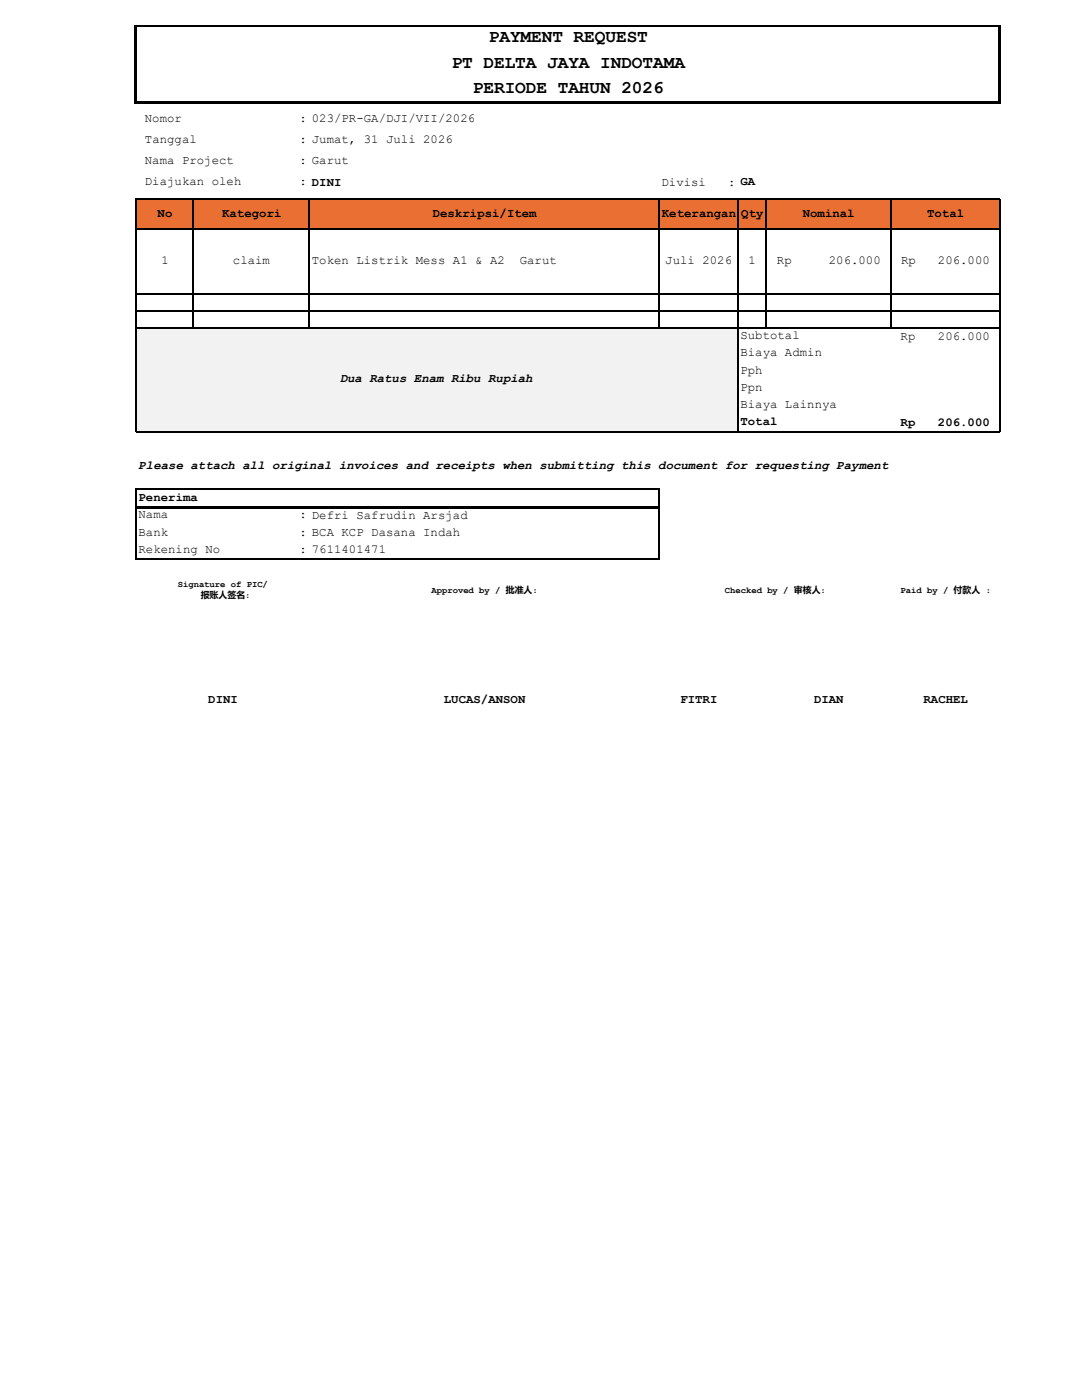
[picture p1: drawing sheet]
<svg xmlns="http://www.w3.org/2000/svg" width="216mm" height="279mm" viewBox="0 0 216 279" stroke-linecap="round" stroke-linejoin="round" font-family="sans-serif">
<defs><g id="words">
<g font-size="3.6">
<text x="97.5" y="8.4">PAYMENT REQUEST</text>
<text x="90.1" y="13.5">PT DELTA JAYA INDOTAMA</text>
<text x="94.4" y="18.6">PERIODE TAHUN 2026</text>
</g>
<g font-size="2.5">
<text x="28.9" y="24.3">Nomor</text>
<text x="28.9" y="28.5">Tanggal</text>
<text x="59.8" y="24.3">: 023/PR-GA/DJI/VII/2026</text>
<text x="59.8" y="28.5">: Jumat, 31 Juli 2026</text>
<text x="28.9" y="32.7">Nama Project</text>
<text x="59.8" y="32.7">: Garut</text>
<text x="28.9" y="37">Diajukan oleh</text>
<text x="59.8" y="37">: DINI</text>
<text x="132" y="37">Divisi</text>
<text x="145.3" y="37">: GA</text>
<text x="31.5" y="43.3">No</text>
<text x="44.3" y="43.3">Kategori</text>
<text x="86.4" y="43.3">Deskripsi/Item</text>
<text x="132.1" y="43.3">Keterangan Qty</text>
<text x="160.2" y="43.3">Nominal</text>
<text x="185" y="43.3">Total</text>
<text x="32.2" y="52.7">1</text>
<text x="46.5" y="52.7">claim</text>
<text x="62.2" y="52.7">Token Listrik Mess A1 &amp; A2</text>
<text x="103.7" y="52.7">Garut</text>
<text x="132.7" y="52.7">Juli 2026</text>
<text x="149.4" y="52.7">1</text>
<text x="155" y="52.7">Rp</text>
<text x="165.4" y="52.7">206.000</text>
<text x="179.8" y="52.7">Rp</text>
<text x="187.2" y="52.7">206.000</text>
<text x="147.7" y="67.7">Subtotal</text>
<text x="147.7" y="71.1">Biaya Admin</text>
<text x="179.7" y="67.8">Rp</text>
<text x="187.2" y="67.8">206.000</text>
<text x="67.8" y="76.3">Dua Ratus Enam Ribu Rupiah</text>
<text x="147.7" y="74.6">Pph</text>
<text x="147.7" y="78">Ppn</text>
<text x="147.7" y="81.4">Biaya Lainnya</text>
<text x="147.7" y="84.9">Total</text>
<text x="179.7" y="85">Rp</text>
<text x="187.2" y="85">206.000</text>
<text x="27.6" y="93.5">Please attach all original invoices and receipts when submitting this document for requesting Payment</text>
<text x="27.6" y="100">Penerima</text>
<text x="27.6" y="103.5">Nama</text>
<text x="27.6" y="106.9">Bank</text>
<text x="59.8" y="103.5">: Defri Safrudin Arsjad</text>
<text x="59.8" y="106.9">: BCA KCP Dasana Indah</text>
<text x="27.6" y="110.3">Rekening No</text>
<text x="59.8" y="110.3">: 7611401471</text>
<text x="41.6" y="140.2">DINI</text>
<text x="88.6" y="140.4">LUCAS/ANSON</text>
<text x="135.8" y="140.4">FITRI</text>
<text x="162.4" y="140.4">DIAN</text>
<text x="184.3" y="140.4">RACHEL</text>
</g>
<g font-size="1.8">
<text x="35.5" y="117.1">Signature of PIC/</text>
<text x="40" y="119.4">报账人签名:</text>
<text x="86.1" y="118.4">Approved by / 批准人:</text>
<text x="144.7" y="118.3">Checked by / 审核人:</text>
<text x="179.7" y="118.4">Paid by / 付款人 :</text>
</g>
</g></defs>
<path d="M27.3 39.7h172.2v5.9h-172.2z" fill="#e97032"/>
<path d="M27.3 65.4h120v20.7h-120z" fill="#f2f2f2"/>
<path d="M27.1 5v15.6M199.5 5.2v15.4M27.3 20.4h172.4M27.1 101.2h104.5" fill="none" stroke="#000" stroke-width=".42"/>
<g fill="none" stroke="#000" stroke-width=".21">
<path d="M27.2 39.6v46.6M27.3 39.7h172.3M38.5 39.8v25.8M61.7 39.8v25.8M131.5 39.8v25.8M147.3 39.8v46.4M152.8 39.8v25.8M177.7 39.8v25.8M199.5 39.8v46.4M27.3 45.6h172.3M27.3 58.6h172.3M27.3 62h172.3"/>
<path d="M27.3 65.5h172.3M27.2 97.5v3.5M27.3 86.1h172.3M27.3 97.6h104.3M131.5 97.7v3.3M27.2 101.4v10.2M27.3 111.5h104.3M131.5 101.4v10.2"/>
</g>
<path d="M27.3 5.1h172.4" fill="none" stroke="#000" stroke-width=".3"/>
<use href="#words"/>
</svg>
